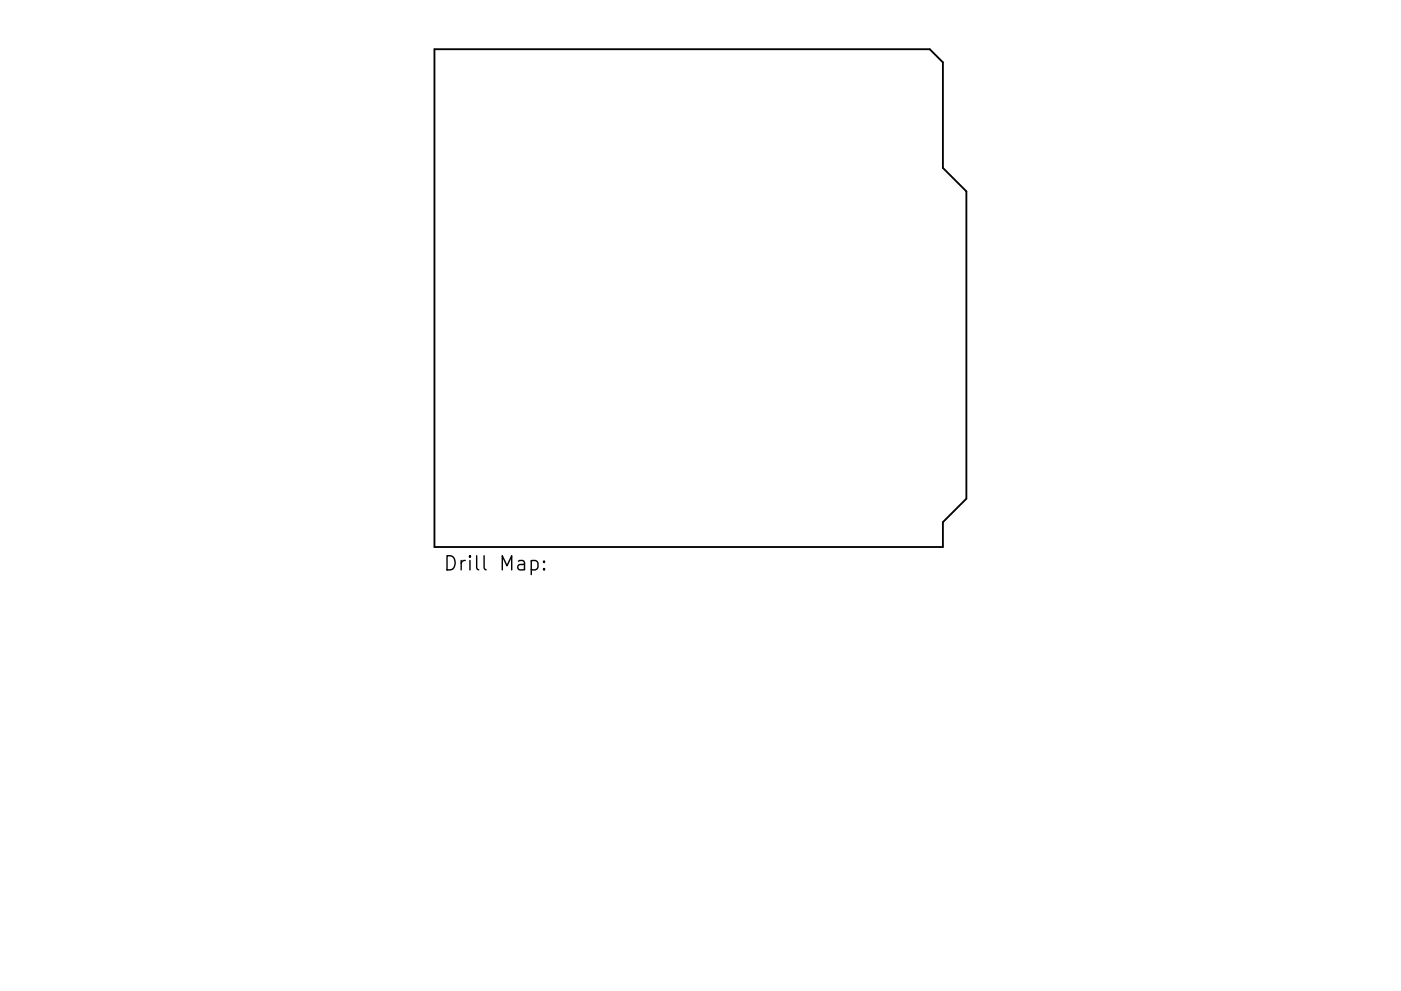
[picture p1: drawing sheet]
<svg xmlns="http://www.w3.org/2000/svg" width="297mm" height="210mm" viewBox="0 0 297 210" stroke-linecap="round" stroke-linejoin="round" font-family="sans-serif">
<defs><g id="words">
<text font-size="4.2" x="93.9" y="121.1">Drill Map:</text>
</g></defs>
<path d="M92.1 10.4h105l2.8 2.8v22.4l5 5v65.2l-5 5v5.3h-107.8z" fill="none" stroke="#000" stroke-width=".39"/>
<path d="M112.6 119.1l.9-.2 .6 .6v.8l-.3 .5-.3 .1-.9-.1M115.4 119.1l.1 .1-.1 .1-.2-.1 .2-.1v.2M115.4 120.6l.1 .2-.1 .1-.2-.1 .2-.2v.3" fill="none" stroke="#000" stroke-width=".3"/>
<use href="#words"/>
</svg>
